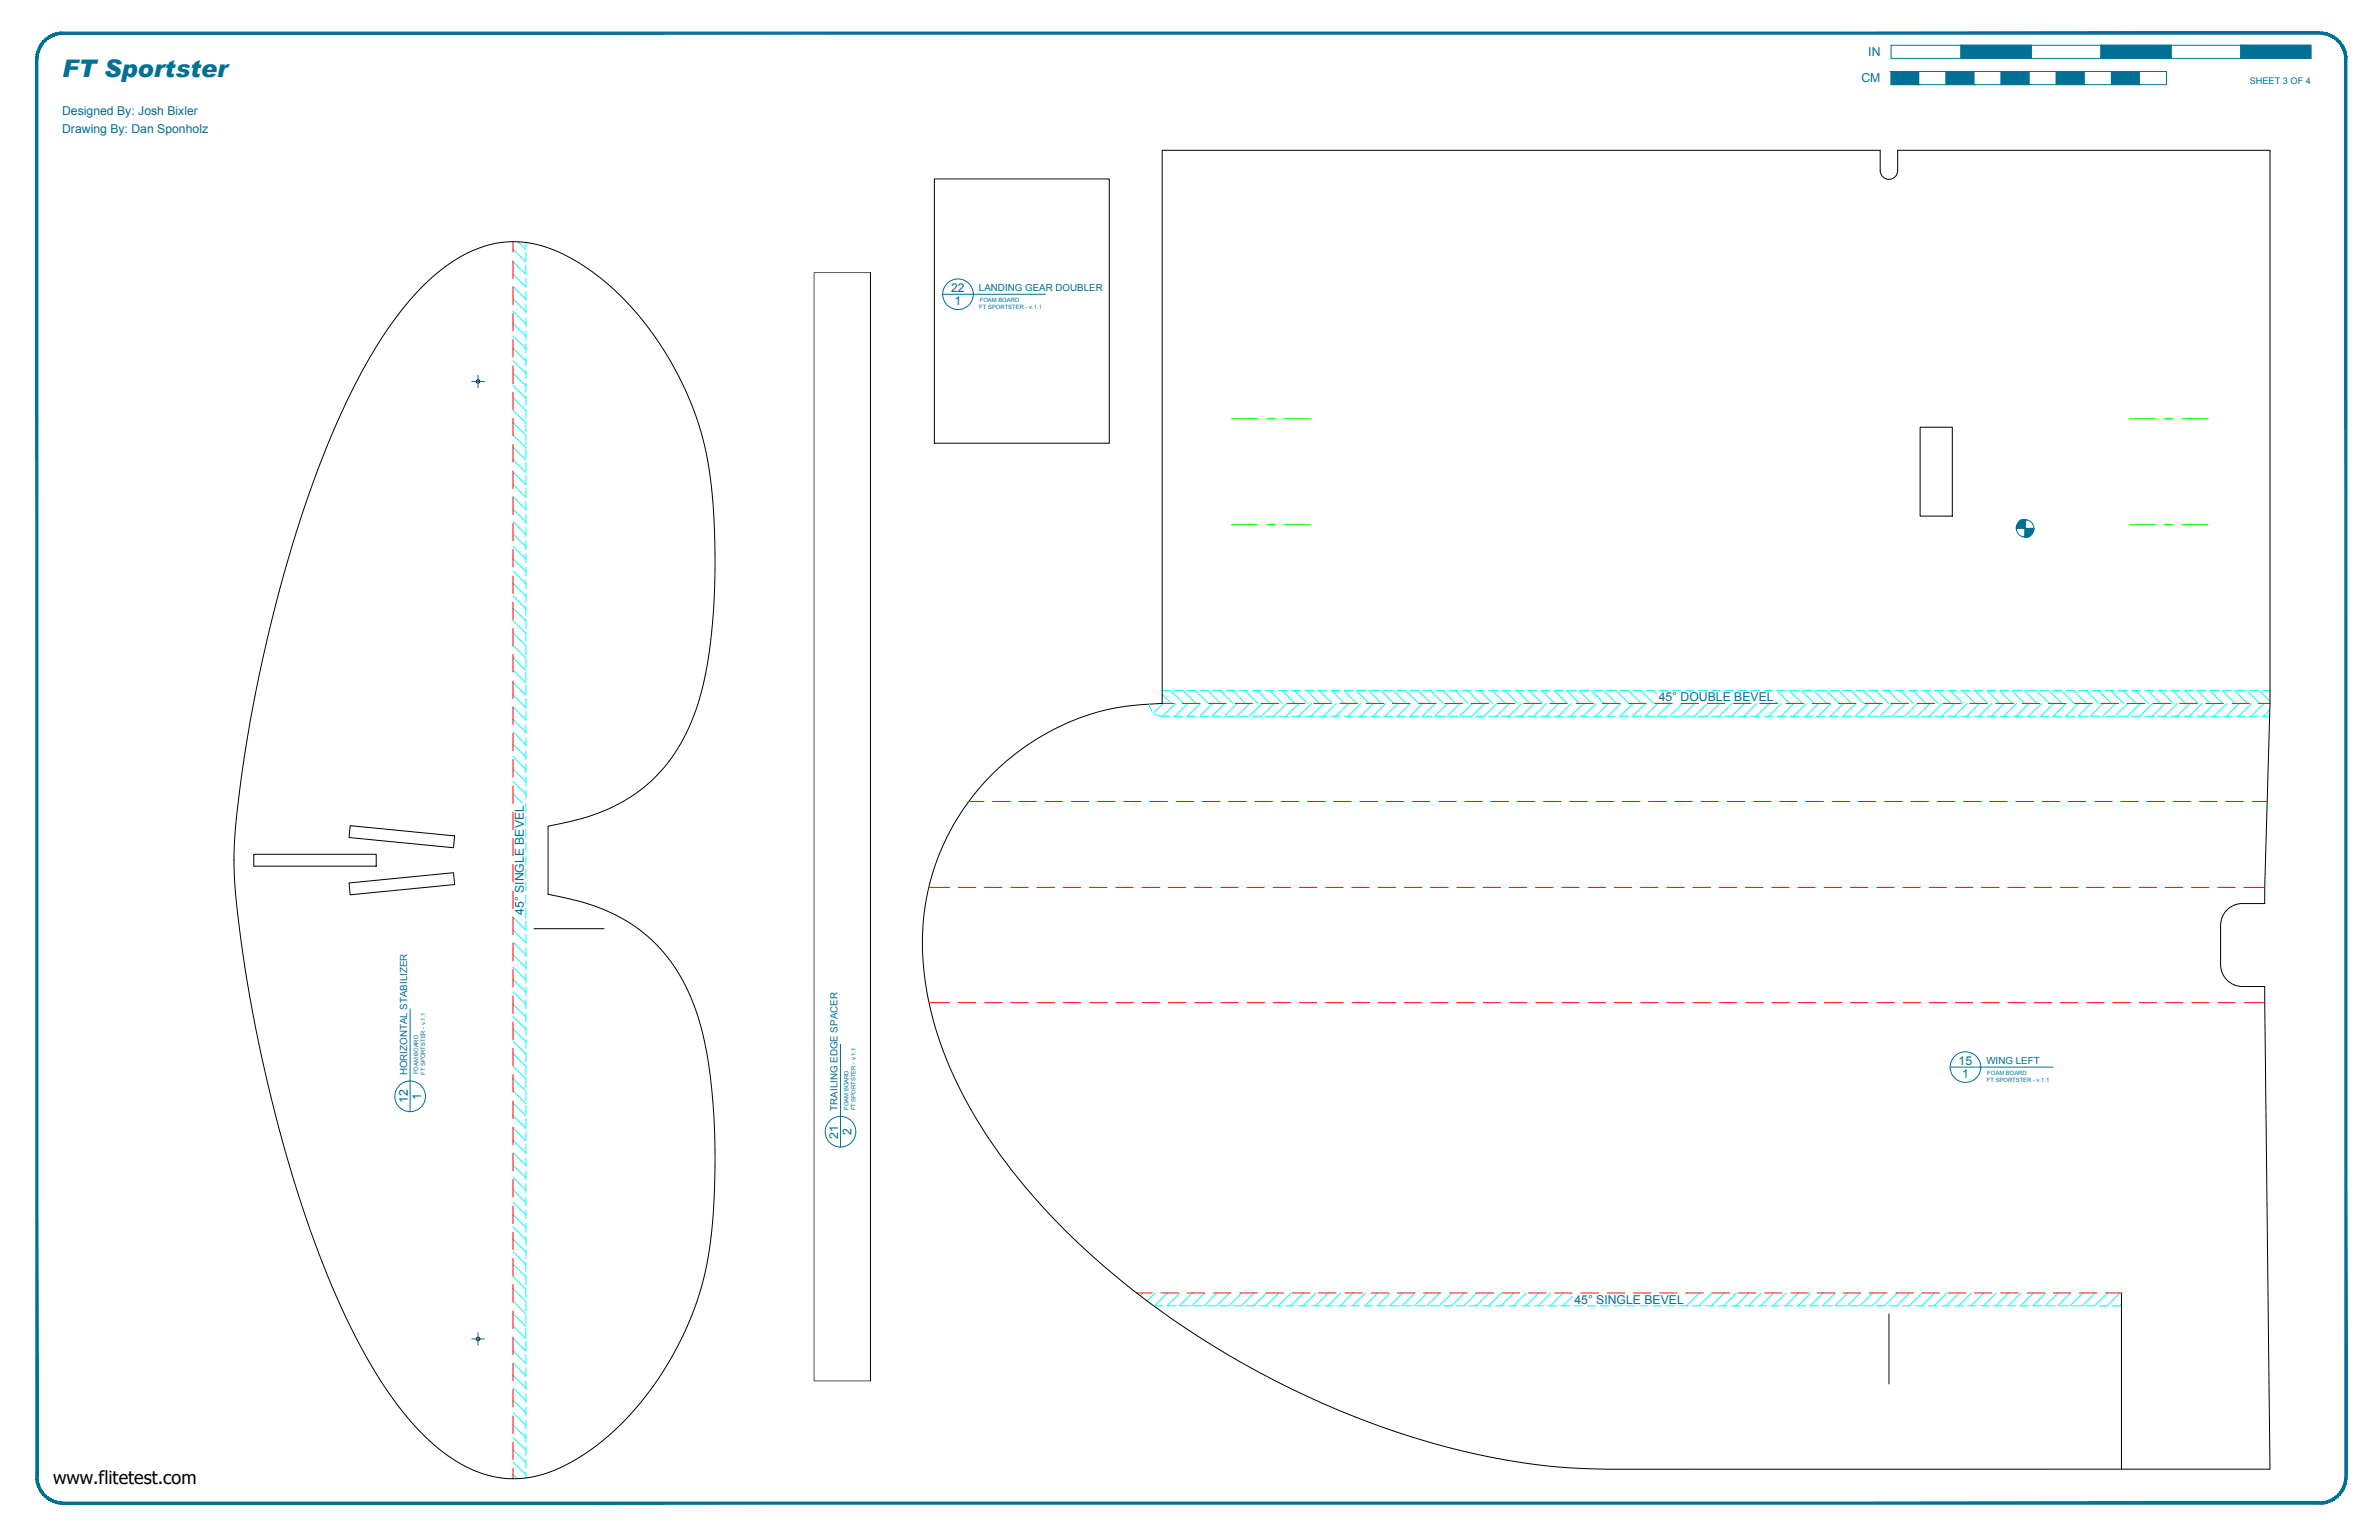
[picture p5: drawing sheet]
<svg xmlns="http://www.w3.org/2000/svg" width="864mm" height="559mm" viewBox="0 0 864 559" stroke-linecap="round" stroke-linejoin="round" font-family="sans-serif">
<defs><g id="words">
<text font-size="8.8" fill="#007095" x="22.6" y="28">FT Sportster</text>
<text font-size="6.6" x="19.2" y="538.4">www.flitetest.com</text>
<g font-size="4.4" fill="#007095">
<text x="678.2" y="20.4">IN</text>
<text x="675.7" y="29.9">CM</text>
<text x="22.6" y="41.8">Designed By: Josh Bixler</text>
<text x="22.6" y="48.2">Drawing By: Dan Sponholz</text>
<text x="345.3" y="106">22</text>
<text x="346.5" y="110.8">1</text>
<text x="602.1" y="254.5">45° DOUBLE BEVEL</text>
<text x="190.2" y="332" transform="rotate(-90 190.2 332)">45° SINGLE BEVEL</text>
<text x="711" y="386.4">15</text>
<text x="712.2" y="391.2">1</text>
<text x="148.1" y="400.3" transform="rotate(-90 148.1 400.3)">12</text>
<text x="152.9" y="399" transform="rotate(-90 152.9 399)">1</text>
<text x="304.3" y="413.1" transform="rotate(-90 304.3 413.1)">21</text>
<text x="309.1" y="411.9" transform="rotate(-90 309.1 411.9)">2</text>
<text x="571.5" y="473">45° SINGLE BEVEL</text>
</g>
<g font-size="3.5" fill="#007095">
<text x="355.4" y="105.7">LANDING GEAR DOUBLER</text>
<text x="721.1" y="386.1">WING LEFT</text>
<text x="147.8" y="390.2" transform="rotate(-90 147.8 390.2)">HORIZONTAL STABILIZER</text>
<text x="304" y="403" transform="rotate(-90 304 403)">TRAILING EDGE SPACER</text>
</g>
<text font-size="3.3" fill="#007095" x="816.7" y="30.4">SHEET 3 OF 4</text>
<g font-size="2.1" fill="#007095">
<text x="355.5" y="112.3">FT SPORTSTER - v.1.1</text>
<text x="355.7" y="109.7">FOAM BOARD</text>
<text x="151.8" y="389.9" transform="rotate(-90 151.8 389.9)">FOAM BOARD</text>
<text x="154.4" y="390.1" transform="rotate(-90 154.4 390.1)">FT SPORTSTER - v.1.1</text>
<text x="721.2" y="392.7">FT SPORTSTER - v.1.1</text>
<text x="721.4" y="390.2">FOAM BOARD</text>
<text x="308" y="402.7" transform="rotate(-90 308 402.7)">FOAM BOARD</text>
<text x="310.6" y="402.9" transform="rotate(-90 310.6 402.9)">FT SPORTSTER - v.1.1</text>
</g>
</g></defs>
<!-- layer: 01 CUT -->
<g fill="none" stroke="#000" stroke-width=".36">
<path d="M421.9 54.5h260.6v7.4a3.2 3.2 0 0 0 3.2 3.2 3.2 3.2 0 0 0 3.2-3.2v-7.4h135.1v200.7l-1.9 72.7h-8.1a7.9 7.9 0 0 0-7.9 7.9v14.2a7.9 7.9 0 0 0 7.9 8h8.1l1.9 175.1h-240.7a252.6 252.6 0 0 1-87-17.3 316.1 316.1 0 0 1-111.8-71.5 187.1 187.1 0 0 1-40-57.7 108.5 108.5 0 0 1-8.6-58.1 87.1 87.1 0 0 1 76.7-72.6l9.3-.7zM339.2 64.9h63.5v95.9h-63.5zM316 98.9v402.2M697 155h11.7v32.3h-11.7zM127.1 299.6l37.9 3.7-.4 4.3-37.9-3.7zM199 299.8a78.3 78.3 0 0 0 29.5-10.4 61.3 61.3 0 0 0 25.7-37 180.8 180.8 0 0 0 5.4-47.8 193.7 193.7 0 0 0-3.6-41.7 114.3 114.3 0 0 0-39.2-63 54 54 0 0 0-25.5-11.9 38.9 38.9 0 0 0-28.7 8.1 101 101 0 0 0-26.1 29.8 303.1 303.1 0 0 0-28.9 67.2 532 532 0 0 0-22.5 112.8 158.9 158.9 0 0 0 1.9 31.3 535.1 535.1 0 0 0 31.9 125.6 204.2 204.2 0 0 0 25.9 47.7 71.5 71.5 0 0 0 26 22.5 37.1 37.1 0 0 0 33.4-.8 94.9 94.9 0 0 0 37.4-36 113.8 113.8 0 0 0 17.3-55.5 231.5 231.5 0 0 0-3.6-64.8 66.9 66.9 0 0 0-20.1-36.1 66.8 66.8 0 0 0-32.1-14.5l-4.1-.8v-24.7M92.1 310h44.5v4.3h-44.5zM126.7 320.4l37.9-3.7 .4 4.3-37.9 3.7zM193.9 337h25.4M685.7 476.8v25.4M770.1 469.2v63.9"/>
<circle cx="173.5" cy="138.4" r=".65"/>
<circle cx="173.5" cy="485.8" r=".65"/>
</g>
<!-- layer: 04 BEVEL -->
<g fill="none" stroke="#0ff" stroke-width=".36">
<path d="M186.2 99.4l4.7 4.7M186.2 94.9l4.7 4.7M186.2 90.4l4.7 4.7M188 87.7l2.9 2.9M190.9 88v1.9M190.9 91.5v3.2M190.9 96.2v3.2M186.2 117.4l4.7 4.6M186.2 112.9l4.7 4.7M186.2 108.4l4.7 4.7M186.2 103.9l4.7 4.7M190.9 101v3.2"/>
<path d="M190.9 105.8v3.1M190.9 110.5v3.2M190.9 115.3v3.2M186.2 139.8l4.7 4.7M186.2 135.4l4.7 4.6M186.2 130.9l4.7 4.6M186.2 126.4l4.7 4.6M186.2 121.9l4.7 4.6M190.9 120.1v3.1M190.9 124.8v3.2M190.9 129.6v3.2M190.9 134.3v3.2"/>
<path d="M190.9 139.1v3.2M186.2 157.8l4.7 4.7M186.2 153.3l4.7 4.7M186.2 148.8l4.7 4.7M186.2 144.3l4.7 4.7M190.9 143.9v3.1M190.9 148.6v3.2M190.9 153.4v3.2M190.9 158.2v3.1M186.2 175.8l4.7 4.6v-3.2M186.2 171.3l4.7 4.6M186.2 166.8l4.7 4.6"/>
<path d="M186.2 162.3l4.7 4.7M190.9 162.9v3.2M190.9 167.7v3.2M190.9 172.4v3.2M186.2 198.2l4.7 4.7M186.2 193.7l4.7 4.7M186.2 189.2l4.7 4.7M186.2 184.7l4.7 4.7M186.2 180.2l4.7 4.7M190.9 182v3.1M190.9 186.7v3.2M190.9 191.5v3.2"/>
<path d="M190.9 196.3v3.1M186.2 216.2l4.7 4.6M186.2 211.7l4.7 4.6M186.2 207.2l4.7 4.7M186.2 202.7l4.7 4.7M190.9 201v3.2M190.9 205.8v3.2M190.9 210.5v3.2M190.9 215.3v3.2M186.2 238.6l4.7 4.7M186.2 234.1l4.7 4.7M186.2 229.7l4.7 4.6v3.2"/>
<path d="M186.2 225.2l4.7 4.6M186.2 220.7l4.7 4.6M190.9 220.1v3.1M190.9 224.8v3.2M190.9 229.6v3.2M190.9 239.1v3.2M186.2 256.6l4.7 4.7M186.2 252.1l4.7 4.7M186.2 247.6l4.7 4.7M186.2 243.1l4.7 4.7M190.9 243.9v3.2M190.9 248.6v3.2"/>
<path d="M190.9 253.4v3.2M190.9 258.2v3.1M417.2 255.5l.3 1.3 .7 1.2M417.5 255.5l-.3 .2M419.3 259.1l1.7 .7 3.5 .1M421.9 251.9l3.3 3.3M421.9 250.6h2.6M422.2 255.2l-3.5 3.5M425 250.6l4.7 4.6M426.1 259.9h3.2M426.1 250.6h3.2M426.7 255.2l-4.7 4.7"/>
<path d="M429.5 250.6l4.7 4.6M430.9 259.9h3.1M430.9 250.6h3.1M431.2 255.2l-4.7 4.7M434 250.6l4.6 4.6M435.6 259.9h3.2M435.6 250.6h3.2M435.7 255.2l-4.7 4.7M438.5 250.6l4.6 4.6M440.2 255.2l-4.7 4.7M440.4 259.9h3.2M440.4 250.6h3.2"/>
<path d="M443 250.6l4.6 4.6M444.7 255.2l-4.7 4.7M445.1 259.9h3.2M445.1 250.6h3.2M447.4 250.6l4.7 4.6M449.1 255.2l-4.6 4.7M449.9 259.9h3.2M449.9 250.6h3.2M452 250.6l4.6 4.6M453.7 255.2l-4.7 4.7M454.7 259.9h3.1M454.7 250.6h3.1"/>
<path d="M456.4 250.6l4.7 4.6M458.1 255.2l-4.6 4.7M459.4 259.9h3.2M459.4 250.6h3.2M460.9 250.6l4.7 4.6M462.6 255.2l-4.6 4.7M464.2 259.9h3.2M464.2 250.6h3.2M465.4 250.6l4.7 4.6M467.1 255.2l-4.6 4.7M469 259.9h3.1M469 250.6h3.1"/>
<path d="M469.9 250.6l4.7 4.6M471.6 255.2l-4.7 4.7M473.7 259.9h3.2M473.7 250.6h3.2M474.4 250.6l4.7 4.6M476.1 255.2l-4.7 4.7M478.5 259.9h3.2M478.5 250.6h3.2M478.9 250.6l4.7 4.6M480.6 255.2l-4.7 4.7M483.2 259.9h3.2M483.2 250.6h3.2"/>
<path d="M483.4 250.6l4.6 4.6M485.1 255.2l-4.7 4.7M487.9 250.6l4.6 4.6M488 259.9h3.2M488 250.6h3.2M489.6 255.2l-4.7 4.7M492.4 250.6l4.6 4.6M492.8 259.9h3.1M492.8 250.6h3.1M494.1 255.2l-4.7 4.7M496.9 250.6l4.6 4.6M497.5 259.9h3.2"/>
<path d="M497.5 250.6h3.2M498.5 255.2l-4.6 4.7M501.3 250.6l4.7 4.6M502.3 259.9h3.2M502.3 250.6h3.2M503 255.2l-4.6 4.7M505.8 250.6l4.7 4.6M507.1 259.9h3.1M507.1 250.6h3.1M507.5 255.2l-4.6 4.7M510.3 250.6l4.7 4.6M511.8 250.6h3.2"/>
<path d="M512 255.2l-4.6 4.7M514.8 250.6l4.7 4.6M516.5 255.2l-4.7 4.7h3.2M516.6 259.9h3.2M516.6 250.6h3.2M519.3 250.6l4.7 4.6M521 255.2l-4.7 4.7M521.3 259.9h3.2M521.3 250.6h3.2M523.8 250.6l4.7 4.6M525.5 255.2l-4.7 4.7M526.1 259.9h3.2"/>
<path d="M526.1 250.6h3.2M528.3 250.6l4.6 4.6M530 255.2l-4.7 4.7M530.9 259.9h3.1M530.9 250.6h3.1M532.8 250.6l4.6 4.6M534.5 255.2l-4.7 4.7M535.6 250.6h3.2M537.3 250.6l4.6 4.6M539 255.2l-4.7 4.7M540.4 259.9h3.2M540.4 250.6h3.2"/>
<path d="M541.7 250.6l4.7 4.6M543.4 255.2l-4.6 4.7h-3.2M545.2 259.9h3.1M545.2 250.6h3.1M546.2 250.6l4.7 4.6M547.9 255.2l-4.6 4.7M549.9 259.9h3.2M549.9 250.6h3.2M550.7 250.6l4.7 4.6M552.4 255.2l-4.6 4.7M554.7 259.9h3.2M554.7 250.6h3.2"/>
<path d="M555.2 250.6l4.7 4.6M556.9 255.2l-4.6 4.7M559.4 259.9h3.2M559.4 250.6h3.2M559.7 250.6l4.7 4.6M561.4 255.2l-4.6 4.7M564.2 259.9h3.2M565.9 255.2l-4.7 4.7M567.4 250.6h-3.2l4.7 4.6M568.7 250.6l4.6 4.6M569 259.9h3.1M569 250.6h3.1"/>
<path d="M570.4 255.2l-4.7 4.7M573.2 250.6l4.7 4.6M573.7 259.9h3.2M573.7 250.6h3.2M574.9 255.2l-4.7 4.7M577.7 250.6l4.6 4.6M578.5 259.9h3.2M578.5 250.6h3.2M579.4 255.2l-4.7 4.7M582.2 250.6l4.6 4.6M583.3 259.9h3.1M583.3 250.6h3.1"/>
<path d="M583.9 255.2l-4.7 4.7M586.7 250.6l4.6 4.6M588 250.6h3.1l4.7 4.6M588 259.9h3.2M588.4 255.2l-4.7 4.7M592.8 259.9h3.2M592.8 250.6h3.2M592.8 255.2l-4.6 4.7M595.6 250.6l4.7 4.6M597.3 255.2l-4.6 4.7M597.5 259.9h3.2M597.5 250.6h3.2"/>
<path d="M600.1 250.6l1.3 1.2M601.8 255.2l-4.6 4.7M602.3 259.9h3.2M602.3 250.6h3.2M606.3 255.2l-4.7 4.7M607.1 259.9h3.1M607.1 250.6h3.1M610.8 255.2l-4.7 4.7M611.8 259.9h3.2M611.8 250.6h3.2M615.3 255.2l-4.7 4.7M616.6 259.9h3.2"/>
<path d="M616.6 250.6h3.2M619.8 255.2l-4.7 4.7M621.4 259.9h3.1M621.4 250.6h3.1M624.3 255.2l-4.7 4.7M626.1 259.9h3.2M626.1 250.6h3.2M628.8 255.2l-4.7 4.7M630.9 259.9h3.2M630.9 250.6h3.2M633.3 255.2l-4.7 4.7M635.6 259.9h3.2"/>
<path d="M635.6 250.6h3.2M637.7 255.2l-4.6 4.7M640.4 259.9h3.2M640.4 250.6h3.2M642.2 255.2l-4.6 4.7M644.7 254.7l.5 .5M645 250.6l4.7 4.6M645.2 259.9h3.1M645.2 250.6h3.1M646.7 255.2l-4.6 4.7M649.5 250.6l4.7 4.6M649.9 259.9h3.2"/>
<path d="M649.9 250.6h3.2M651.2 255.2l-4.7 4.7M654 250.6l4.7 4.6M654.7 259.9h3.2M654.7 250.6h3.2M655.7 255.2l-4.6 4.7M658.5 250.6l4.7 4.6M659.5 259.9h3.1M659.5 250.6h3.1M660.2 255.2l-4.7 4.7M663 250.6l4.6 4.6M664.2 259.9h3.2"/>
<path d="M664.2 250.6h3.2M664.7 255.2l-4.7 4.7M667.5 250.6l4.6 4.6M669 259.9h3.2M669 250.6h3.2M669.2 255.2l-4.7 4.7M672 250.6l4.6 4.6M673.7 255.2l-4.7 4.7M673.7 259.9h3.2M673.7 250.6h3.2M676.5 250.6l4.6 4.6M678.1 255.2l-4.6 4.7"/>
<path d="M678.5 259.9h3.2M678.5 250.6h3.2M681 250.6l4.6 4.6M682.7 255.2l-4.7 4.7M683.3 259.9h3.1M683.3 250.6h3.1M685.4 250.6l4.7 4.6M687.1 255.2l-4.6 4.7M688 259.9h3.2M688 250.6h3.2M689.9 250.6l4.7 4.6M691.6 255.2l-4.6 4.7"/>
<path d="M692.8 250.6h3.2M694.4 250.6l4.7 4.6M696.1 255.2l-4.6 4.7M697.6 259.9h3.1M697.6 250.6h3.1M698.9 250.6l4.7 4.6M700.6 255.2l-4.7 4.7h-3.1M702.3 259.9h3.2M702.3 250.6h3.2M703.4 250.6l4.7 4.6M705.1 255.2l-4.7 4.7M707.1 259.9h3.2"/>
<path d="M707.1 250.6h3.2M707.9 250.6l4.7 4.6M709.6 255.2l-4.7 4.7M711.8 259.9h3.2M711.8 250.6h3.2M712.4 250.6l4.6 4.6M714.1 255.2l-4.7 4.7M716.6 259.9h3.2M716.6 250.6h3.2M716.9 250.6l4.6 4.6M718.6 255.2l-4.7 4.7M721.4 259.9h3.1"/>
<path d="M723.1 255.2l-4.7 4.7M724.5 250.6h-3.1l4.6 4.6M725.9 250.6l4.6 4.6M726.1 259.9h3.2M726.1 250.6h3.2M727.5 255.2l-4.6 4.7M730.3 250.6l4.7 4.6M730.9 259.9h3.2M730.9 250.6h3.2M732 255.2l-4.6 4.7M734.8 250.6l4.7 4.6M735.7 259.9h3.2"/>
<path d="M735.7 250.6h3.2M736.5 255.2l-4.6 4.7M739.3 250.6l4.7 4.6M740.4 259.9h3.2M740.4 250.6h3.2M741 255.2l-4.6 4.7M743.8 250.6l4.7 4.6M745.2 250.6h3.1l4.7 4.6M745.2 259.9h3.2M745.5 255.2l-4.7 4.7M750 259.9h3.1M750 250.6h3.1"/>
<path d="M750 255.2l-4.7 4.7M752.8 250.6l4.7 4.6M754.5 255.2l-4.7 4.7M754.7 259.9h3.2M754.7 250.6h3.2M757.3 250.6l4.6 4.6M759 255.2l-4.7 4.7M759.5 259.9h3.2M759.5 250.6h3.2M761.8 250.6l4.6 4.6M763.5 255.2l-4.7 4.7M764.3 259.9h3.1"/>
<path d="M764.3 250.6h3.1M766.3 250.6l4.6 4.6M768 255.2l-4.7 4.7M769 259.9h3.2M769 250.6h3.2M770.7 250.6l4.7 4.6M772.4 255.2l-4.6 4.7M773.8 259.9h3.2M773.8 250.6h3.2M775.3 250.6l4.6 4.6M776.9 255.2l-4.6 4.7M778.5 259.9h3.2"/>
<path d="M778.5 250.6h3.2M779.7 250.6l4.7 4.6M781.4 255.2l-4.6 4.7M783.3 259.9h3.2M783.3 250.6h3.2M784.2 250.6l4.7 4.6M785.9 255.2l-4.6 4.7M788.1 259.9h3.1M788.1 250.6h3.1M788.7 250.6l4.7 4.6M790.4 255.2l-4.6 4.7M792.8 259.9h3.2"/>
<path d="M792.8 250.6h3.2M793.2 250.6l4.7 4.6M794.9 255.2l-4.7 4.7M797.6 259.9h3.2M797.6 250.6h3.2M797.7 250.6l4.7 4.6M799.4 255.2l-4.7 4.7M802.2 250.6l4.7 4.6M802.4 259.9h3.1M802.4 250.6h3.1M803.9 255.2l-4.7 4.7M806.7 250.6l4.6 4.6"/>
<path d="M807.1 259.9h3.2M807.1 250.6h3.2M808.4 255.2l-4.7 4.7M811.2 250.6l4.6 4.6M811.9 259.9h3.2M811.9 250.6h3.2M812.9 255.2l-4.7 4.7M815.7 250.6l4.6 4.6M816.6 259.9h3.2M816.6 250.6h3.2M817.4 255.2l-4.7 4.7M820.2 250.6l3.8 3.9"/>
<path d="M821.4 259.9h2.6M821.4 250.6h2.6M821.8 255.2l-4.6 4.7M824 257.6l-2.3 2.3M186.2 279l4.7 4.7M186.2 274.5l4.7 4.7M186.2 270.1l4.7 4.6M186.2 265.6l4.7 4.6M186.2 261.1l4.7 4.6M190.9 262.9v3.2M190.9 267.7v3.2M190.9 272.5v3.1"/>
<path d="M190.9 277.2v3.2M186.2 288l3.4 3.4M186.2 283.5l4.7 4.7M190.9 282v3.2M190.9 286.7v3.2M190.9 291.5v3.2M190.9 296.3v3.1M190.9 301v3.2M190.9 305.8v3.2M190.9 310.6v3.1M190.9 315.3v3.2M186.2 337.4l4.7 4.7"/>
<path d="M186.2 332.9l4.7 4.7M190.6 332.8l.3 .3M190.9 320.1v3.2M190.9 324.8v3.2M190.9 329.6v3.2M190.9 334.4v3.1M190.9 339.1v3.2M186.2 359.9l4.7 4.6M186.2 355.4l4.7 4.6M186.2 350.9l4.7 4.7M186.2 346.4l4.7 4.7M186.2 341.9l4.7 4.7"/>
<path d="M190.9 343.9v3.2M190.9 348.7v3.1M190.9 353.4v3.2M190.9 358.2v3.2M186.2 377.8l4.7 4.7M186.2 373.3l4.7 4.7M186.2 368.8l4.7 4.7M186.2 364.4l4.7 4.6M190.9 362.9v3.2M190.9 367.7v3.2M190.9 372.5v3.1M190.9 377.2v3.2"/>
<path d="M186.2 395.8l4.7 4.6M186.2 391.3l4.7 4.7M186.2 386.8l4.7 4.7v3.2M186.2 382.3l4.7 4.7M190.9 382v3.2M190.9 386.8v3.1M190.9 396.3v3.2M186.2 418.2l4.7 4.7M186.2 413.8l4.7 4.6v-3.1M186.2 409.3l4.7 4.6M186.2 404.8l4.7 4.6M186.2 400.3l4.7 4.6"/>
<path d="M190.9 401v3.2M190.9 405.8v3.2M190.9 410.6v3.1M186.2 436.2l4.7 4.7M186.2 431.7l4.7 4.7M186.2 427.2l4.7 4.7M186.2 422.7l4.7 4.7M190.9 420.1v3.2M190.9 424.9v3.1M190.9 429.6v3.2M190.9 434.4v3.2M190.9 439.2v3.1"/>
<path d="M186.2 458.7l4.7 4.6M186.2 454.2l4.7 4.6M186.2 449.7l4.7 4.6M186.2 445.2l4.7 4.6M186.2 440.7l4.7 4.7M190.9 443.9v3.2M190.9 448.7v3.2M190.9 453.4v3.2M190.9 458.2v3.2M186.2 476.6l4.7 4.7M186.2 472.1l4.7 4.7M186.2 467.6l4.7 4.7"/>
<path d="M186.2 463.1l4.7 4.7M190.9 463v3.1M190.9 467.7v3.2M190.9 472.5v3.2M190.9 477.3v3.1M414.9 469.2l-1 .9M418.8 473.8h3.4M419.3 469.2l-2.9 2.9M423.8 473.8h3.2M423.8 469.2l-4.6 4.6M428.3 469.2l-4.6 4.6M428.5 473.8h3.2"/>
<path d="M432.8 469.2l-4.7 4.6M433.3 473.8h3.2M437.3 469.2l-4.7 4.6M438.1 473.8h3.1M441.8 469.2l-4.7 4.6M442.8 473.8h3.2M446.3 469.2l-4.7 4.6M447.6 473.8h3.2M450.8 469.2l-4.7 4.6M452.4 473.8h3.1M455.3 469.2l-4.7 4.6M457.1 473.8h3.2"/>
<path d="M459.7 469.2l-4.6 4.6M461.9 473.8h3.2M464.2 469.2l-4.6 4.6M466.6 473.8h3.2M468.7 469.2l-4.6 4.6M471.4 473.8h3.2M473.2 469.2l-4.6 4.6M476.2 473.8h3.1M477.7 469.2l-4.7 4.6M480.9 473.8h3.2M482.2 469.2l-4.7 4.6M485.7 473.8h3.2"/>
<path d="M486.7 469.2l-4.7 4.6M490.5 473.8h3.1M491.2 469.2l-4.7 4.6M495.2 473.8h3.2M495.7 469.2l-4.7 4.6M500.2 469.2l-4.7 4.6M504.6 469.2l-4.6 4.6h3.2M504.7 473.8h3.2M509.1 469.2l-4.6 4.6M509.5 473.8h3.2M513.6 469.2l-4.6 4.6M514.3 473.8h3.1"/>
<path d="M518.1 469.2l-4.6 4.6M519 473.8h3.2M522.6 469.2l-4.6 4.6M523.8 473.8h3.2M527.1 469.2l-4.7 4.6M528.6 473.8h3.1M531.6 469.2l-4.7 4.6M533.3 473.8h3.2M536.1 469.2l-4.7 4.6M538.1 473.8h3.2M540.6 469.2l-4.7 4.6M542.8 473.8h3.2"/>
<path d="M545.1 469.2l-4.7 4.6M547.6 473.8h3.2M549.6 469.2l-4.7 4.6M552.4 473.8h3.1M554 469.2l-4.6 4.6M557.1 473.8h3.2M558.5 469.2l-4.6 4.6M561.9 473.8h3.2M563 469.2l-4.6 4.6M566.7 473.8h3.1M567.5 469.2l-4.7 4.6M570.7 470.4l-3.4 3.4"/>
<path d="M571.4 473.8h3.2M576.2 473.8h3.2M580.9 473.8h3.2M585.7 473.8h3.2M590.5 473.8h3.1M595.2 473.8h3.2M600 473.8h3.2M604.8 473.8h3.1M609.5 473.8h3.2M612.4 469.2l-.3 .3M614.3 473.8h3.2M616.9 469.2l-4.6 4.6"/>
<path d="M619 473.8h3.2M621.4 469.2l-4.7 4.6M623.8 473.8h3.2M625.9 469.2l-4.7 4.6M628.6 473.8h3.1M630.4 469.2l-4.7 4.6M633.3 473.8h3.2M634.9 469.2l-4.7 4.6M638.1 473.8h3.2M639.3 469.2l-4.6 4.6M642.9 473.8h3.1M643.9 469.2l-4.7 4.6"/>
<path d="M647.6 473.8h3.2M648.3 469.2l-4.6 4.6M652.4 473.8h3.2M652.8 469.2l-4.6 4.6M657.3 469.2l-4.6 4.6M661.8 469.2l-4.7 4.6h3.2M661.9 473.8h3.2M666.3 469.2l-4.7 4.6M666.7 473.8h3.1M670.8 469.2l-4.7 4.6M671.4 473.8h3.2M675.3 469.2l-4.7 4.6"/>
<path d="M676.2 473.8h3.2M679.8 469.2l-4.7 4.6M684.3 469.2l-4.7 4.6M685.7 473.8h3.2M688.7 469.2l-4.6 4.6h-3.1M690.5 473.8h3.2M693.2 469.2l-4.6 4.6M695.2 473.8h3.2M697.7 469.2l-4.6 4.6M700 473.8h3.2M702.2 469.2l-4.6 4.6M704.8 473.8h3.1"/>
<path d="M706.7 469.2l-4.7 4.6M709.5 473.8h3.2M711.2 469.2l-4.7 4.6M714.3 473.8h3.2M715.7 469.2l-4.7 4.6M719.1 473.8h3.1M720.2 469.2l-4.7 4.6M723.8 473.8h3.2M724.7 469.2l-4.7 4.6M728.6 473.8h3.2M729.2 469.2l-4.7 4.6M733.3 473.8h3.2"/>
<path d="M733.6 469.2l-4.6 4.6M738.1 473.8h3.2M738.2 469.2l-4.7 4.6M742.6 469.2l-4.6 4.6M742.9 473.8h3.1M747.1 469.2l-4.6 4.6M747.6 473.8h3.2M751.6 469.2l-4.6 4.6M752.4 473.8h3.2M756.1 469.2l-4.7 4.6M757.2 473.8h3.1M760.6 469.2l-4.7 4.6"/>
<path d="M761.9 473.8h3.2M765.1 469.2l-4.7 4.6M766.7 473.8h3.4M769.6 469.2l-4.7 4.6M770.1 473.1l-.7 .7M186.2 499.1l4.7 4.6M186.2 494.6l4.7 4.6M186.2 490.1l4.7 4.6M186.2 485.6l4.7 4.7M186.2 481.1l4.7 4.7M190.9 482v3.2M190.9 486.8v3.2"/>
<path d="M190.9 491.5v3.2M190.9 496.3v3.2M186.2 517l4.7 4.7M186.2 512.5l4.7 4.7M186.2 508.1l4.7 4.6M186.2 503.5l4.7 4.7M190.9 501.1v3.1M190.9 505.8v3.2M190.9 510.6v3.2M190.9 515.4v3.1M186.2 535l1.6 1.5M186.2 530.5l4.7 4.6"/>
<path d="M186.2 526l4.7 4.7M186.2 521.5l4.7 4.7M190.9 520.1v3.2M190.9 524.9v3.2M190.9 529.6v3.2M190.9 534.4v1.9"/>
</g>
<!-- layer: 02 SCORE -->
<g fill="none" stroke="#f00" stroke-width=".36">
<path d="M186.2 87.7v3.8M186.2 94.7v6.3M186.2 104.2v6.3M186.2 113.7v6.4M186.2 123.2v6.4M186.2 132.8v6.3M186.2 142.3v6.3M186.2 151.8v6.4M186.2 161.3v6.4M186.2 170.9v6.3M186.2 180.4v6.3M186.2 189.9v6.4"/>
<path d="M186.2 199.4v6.4M186.2 209v6.3M186.2 218.5v6.3M186.2 228v6.4M186.2 237.5v6.4M186.2 247.1v6.3M186.2 256.6v6.3M421.9 255.2h4.2M429.3 255.2h6.3M438.8 255.2h6.3M448.3 255.2h6.4M457.8 255.2h6.4"/>
<path d="M467.4 255.2h6.3M476.9 255.2h6.3M486.4 255.2h6.4M495.9 255.2h6.4M505.5 255.2h6.3M515 255.2h6.3M524.5 255.2h6.4M534 255.2h6.4M543.6 255.2h6.3M553.1 255.2h6.3M562.6 255.2h6.4M572.1 255.2h6.4"/>
<path d="M581.7 255.2h6.3M591.2 255.2h6.3M600.7 255.2h6.4M610.2 255.2h6.4M619.8 255.2h6.3M629.3 255.2h6.3M638.8 255.2h6.4M648.3 255.2h6.4M657.9 255.2h6.3M667.4 255.2h6.3M676.9 255.2h6.4M686.4 255.2h6.4"/>
<path d="M696 255.2h6.3M705.5 255.2h6.3M715 255.2h6.4M724.5 255.2h6.4M734.1 255.2h6.3M743.6 255.2h6.4M753.1 255.2h6.4M762.7 255.2h6.3M772.2 255.2h6.3M781.7 255.2h6.4M791.2 255.2h6.4M800.8 255.2h6.3"/>
<path d="M810.3 255.2h6.3M819.8 255.2h4.2M186.2 266.1v6.4M186.2 275.6v6.4M186.2 285.2v6.3M186.2 294.7v6.3M351.7 290.8h5.5M360.3 290.8h6.4M369.9 290.8h6.3M379.4 290.8h6.3M388.9 290.8h6.4M398.4 290.8h6.4"/>
<path d="M408 290.8h6.3M417.5 290.8h6.3M427 290.8h6.4M436.5 290.8h6.4M446.1 290.8h6.3M455.6 290.8h6.3M465.1 290.8h6.4M474.6 290.8h6.4M484.2 290.8h6.3M493.7 290.8h6.3M503.2 290.8h6.4M512.7 290.8h6.4"/>
<path d="M522.3 290.8h6.3M531.8 290.8h6.3M541.3 290.8h6.4M550.8 290.8h6.4M560.4 290.8h6.3M569.9 290.8h6.3M579.4 290.8h6.4M588.9 290.8h6.4M598.5 290.8h6.3M608 290.8h6.3M617.5 290.8h6.4M627 290.8h6.4"/>
<path d="M636.6 290.8h6.3M646.1 290.8h6.3M655.6 290.8h6.4M665.1 290.8h6.4M674.7 290.8h6.3M684.2 290.8h6.3M693.7 290.8h6.4M703.2 290.8h6.4M712.8 290.8h6.3M722.3 290.8h6.3M731.8 290.8h6.4M741.3 290.8h6.4"/>
<path d="M750.9 290.8h6.3M760.4 290.8h6.3M769.9 290.8h6.4M779.4 290.8h6.4M789 290.8h6.3M798.5 290.8h6.3M808 290.8h6.4M817.5 290.8h5.5M186.2 304.2v6.4M186.2 313.7v6.4M186.2 323.3v6.3M186.2 332.8v6.3"/>
<path d="M337.1 322h7.6M347.9 322h6.3M357.4 322h6.3M366.9 322h6.4M376.4 322h6.4M386 322h6.3M395.5 322h6.3M405 322h6.4M414.5 322h6.4M424.1 322h6.3M433.6 322h6.3M443.1 322h6.4"/>
<path d="M452.6 322h6.4M462.2 322h6.3M471.7 322h6.3M481.2 322h6.4M490.7 322h6.4M500.3 322h6.3M509.8 322h6.3M519.3 322h6.4M528.8 322h6.4M538.4 322h6.3M547.9 322h6.3M557.4 322h6.4"/>
<path d="M566.9 322h6.4M576.5 322h6.3M586 322h6.3M595.5 322h6.4M605 322h6.4M614.6 322h6.3M624.1 322h6.3M633.6 322h6.4M643.1 322h6.4M652.7 322h6.3M662.2 322h6.3M671.7 322h6.4"/>
<path d="M681.2 322h6.4M690.8 322h6.3M700.3 322h6.3M709.8 322h6.4M719.3 322h6.4M728.9 322h6.3M738.4 322h6.3M747.9 322h6.4M757.4 322h6.4M767 322h6.3M776.5 322h6.3M786 322h6.4"/>
<path d="M795.5 322h6.4M805.1 322h6.3M814.6 322h7.5M186.2 342.3v6.4M186.2 351.8v6.4M186.2 361.4v6.3M186.2 370.9v6.3M337.2 363.8h7.5M347.9 363.8h6.4M357.4 363.8h6.4M367 363.8h6.3M376.5 363.8h6.3"/>
<path d="M386 363.8h6.4M395.5 363.8h6.4M405.1 363.8h6.3M414.6 363.8h6.3M424.1 363.8h6.4M433.6 363.8h6.4M443.2 363.8h6.3M452.7 363.8h6.3M462.2 363.8h6.4M471.7 363.8h6.4M481.3 363.8h6.3M490.8 363.8h6.3"/>
<path d="M500.3 363.8h6.4M509.8 363.8h6.4M519.4 363.8h6.3M528.9 363.8h6.3M538.4 363.8h6.4M547.9 363.8h6.4M557.5 363.8h6.3M567 363.8h6.3M576.5 363.8h6.4M586 363.8h6.4M595.6 363.8h6.3M605.1 363.8h6.3"/>
<path d="M614.6 363.8h6.4M624.1 363.8h6.4M633.7 363.8h6.3M643.2 363.8h6.3M652.7 363.8h6.4M662.2 363.8h6.4M671.8 363.8h6.3M681.3 363.8h6.3M690.8 363.8h6.4M700.3 363.8h6.4M709.9 363.8h6.3M719.4 363.8h6.3"/>
<path d="M728.9 363.8h6.4M738.4 363.8h6.4M748 363.8h6.3M757.5 363.8h6.3M767 363.8h6.4M776.5 363.8h6.4M786.1 363.8h6.3M795.6 363.8h6.3M805.1 363.8h6.4M814.6 363.8h7.5M186.2 380.4v6.4M186.2 389.9v6.4"/>
<path d="M186.2 399.5v6.3M186.2 409v6.3M186.2 418.5v6.4M186.2 428v6.4M186.2 437.6v6.3M186.2 447.1v6.3M186.2 456.6v6.4M186.2 466.1v6.4M186.2 475.7v6.3M412.6 469.2h5.7M421.5 469.2h6.3M431 469.2h6.4"/>
<path d="M440.5 469.2h6.4M450.1 469.2h6.3M459.6 469.2h6.3M469.1 469.2h6.4M478.6 469.2h6.4M488.2 469.2h6.3M497.7 469.2h6.3M507.2 469.2h6.4M516.7 469.2h6.4M526.3 469.2h6.3M535.8 469.2h6.3M545.3 469.2h6.4"/>
<path d="M554.8 469.2h6.4M564.4 469.2h6.3M573.9 469.2h6.3M583.4 469.2h6.4M592.9 469.2h6.4M602.5 469.2h6.3M612 469.2h6.3M621.5 469.2h6.4M631 469.2h6.4M640.6 469.2h6.3M650.1 469.2h6.3M659.6 469.2h6.4"/>
<path d="M669.1 469.2h6.4M678.7 469.2h6.3M688.2 469.2h6.3M697.7 469.2h6.4M707.2 469.2h6.4M716.8 469.2h6.3M726.3 469.2h6.3M735.8 469.2h6.4M745.3 469.2h6.4M754.9 469.2h6.3M764.4 469.2h5.7M186.2 485.2v6.3"/>
<path d="M186.2 494.7v6.4M186.2 504.2v6.4M186.2 513.8v6.3M186.2 523.3v6.3M186.2 532.8v3.8"/>
</g>
<!-- layer: 24 DIMENSIONS -->
<path d="M171.2 138.4h4.6M173.5 136.1v4.6M171.2 485.9h4.6M173.5 483.6v4.5" fill="none" stroke="#007095" stroke-width=".36"/>
<!-- layer: 05 REFERENCE -->
<path d="M447.1 151.9h9.5M459.8 151.9h3.1M466.1 151.9h9.5M773.1 151.9h9.5M785.7 151.9h3.2M792.1 151.9h9.5M447.1 190.4h9.5M459.8 190.4h3.1M466.1 190.4h9.5M773.1 190.4h9.5M785.7 190.4h3.2M792.1 190.4h9.5" fill="none" stroke="#0f0" stroke-width=".36"/>
<!-- layer: 23 NOTES -->
<g fill="#007095" stroke="#007095" stroke-width=".36">
<path d="M734.6 188.6h.5z"/>
<path d="M735.1 194.7h1z"/>
<path d="M734.6 188.6l.5 .1zM734.1 188.7h1z"/>
<path d="M734.1 188.7l1 .2v-.2zM733.7 188.9l.4-.2 1 .2z"/>
<path d="M733.7 188.9l1.4 .3v-.3zM733.2 189.2l.5-.3 1.4 .3z"/>
<path d="M733.2 189.2l1.9 .3v-.3zM732.9 189.5l.3-.3 1.9 .3z"/>
<path d="M732.9 189.5l2.2 .4v-.4zM732.9 189.5l2.2 .4h-2.6z"/>
<path d="M732.5 189.9l2.6 .4v-.4zM732.5 189.9l2.6 .4h-2.8z"/>
<path d="M732.3 190.3l2.8 .4v-.4zM732.3 190.3l2.8 .4h-3z"/>
<path d="M732.1 190.7l3 .5v-.5zM732.1 190.7l3 .5h-3.1z"/>
<path d="M732 191.2l3.1 .5v-.5zM732 191.2l3.1 .5h-3.1z"/>
<path d="M735.1 191.7l3.2 .5v-.5zM735.1 191.7l3.2 .5h-3.2z"/>
<path d="M735.1 192.2l3 .5 .2-.5zM735.1 192.2l3 .5h-3z"/>
<path d="M735.1 192.7l2.8 .5 .2-.5zM735.1 192.7l2.8 .5h-2.8z"/>
<path d="M735.1 193.2l2.6 .4 .2-.4zM735.1 193.2l2.6 .4h-2.6z"/>
<path d="M735.1 193.6l2.3 .4 .3-.4zM735.1 193.6l2.3 .4h-2.3z"/>
<path d="M735.1 194l1.9 .3 .4-.3zM735.1 194l1.9 .3h-1.9z"/>
<path d="M735.1 194.3l1.5 .3 .4-.3zM735.1 194.3l1.5 .3h-1.5z"/>
<path d="M735.1 194.6l1 .1 .5-.1zM735.1 194.6l1 .1h-1z"/>
<path d="M735.1 194.7l.5 .2zM735.1 194.9h.5z"/>
</g>
<g fill="none" stroke="#007095" stroke-width=".36">
<path d="M342.2 106.8h37.3M732 191.7h6.3M735.1 188.6v6.3M148.9 366.1v37.3M305.1 378.9v37.3M707.9 387.2h37.3"/>
<circle cx="347.8" cy="106.8" r="5.6"/>
<circle cx="735.1" cy="191.7" r="3.2"/>
<circle cx="148.9" cy="397.8" r="5.6"/>
<circle cx="713.5" cy="387.2" r="5.6"/>
<circle cx="305.1" cy="410.7" r="5.6"/>
</g>
<!-- layer: 01 CUT -->
<path d="M316 98.9h-20.5v402.2h20.5" fill="none" stroke="#545454" stroke-width=".36"/>
<!-- layer: 21 FULL-SIZE -->
<path d="M686.5 16.4h25.4v4.8h-25.4zM711.9 16.4h25.4v4.8h-25.4zM737.3 16.4h25.4v4.8h-25.4zM762.7 16.4h25.4v4.8h-25.4zM788.1 16.4h25.4v4.8h-25.4zM813.5 16.4h25.4v4.8h-25.4zM686.5 25.9h10v4.8h10v-4.8h10v4.8h10v-4.8h10v4.8h10v-4.8h10v4.8h10v-4.8h10v4.8h10v-4.8h-10v4.8h-10v-4.8h-10v4.8h-10v-4.8h-10v4.8h-10v-4.8h-10v4.8h-10v-4.8h-10v4.8h-10z" fill="none" stroke="#007095" stroke-width=".36"/>
<g fill="#007095" stroke="#007095" stroke-width=".36">
<path d="M766.5 25.9l10 4.8v-4.8zM766.5 25.9l10 4.8h-10z"/>
<path d="M746.5 25.9l10 4.8v-4.8zM746.5 25.9l10 4.8h-10z"/>
<path d="M726.5 25.9l10 4.8v-4.8zM726.5 25.9l10 4.8h-10z"/>
<path d="M706.5 25.9l10 4.8v-4.8zM706.5 25.9l10 4.8h-10z"/>
<path d="M686.5 25.9l10 4.8v-4.8zM686.5 25.9l10 4.8h-10z"/>
<path d="M813.5 16.4l25.4 4.8v-4.8zM813.5 16.4l25.4 4.8h-25.4z"/>
<path d="M762.7 16.4l25.4 4.8v-4.8zM762.7 16.4l25.4 4.8h-25.4z"/>
<path d="M711.9 16.4l25.4 4.8v-4.8zM711.9 16.4l25.4 4.8h-25.4z"/>
<path d="M13 535.9h.8l-.8 .9zM13.8 535.9l-.8 .9 .8-.1zM13 536.8l.8-.1-.6 1zM13.8 536.7l-.6 1 .7-.1zM13.2 537.7l.7-.1-.5 1zM13.9 537.6l-.5 1 .7-.2zM13.4 538.6l.7-.2-.4 1.1zM14.1 538.4l-.4 1.1 .7-.3zM13.7 539.5l.7-.3-.3 1.1zM14.4 539.2l-.3 1.1 .6-.3zM14.1 540.3l.6-.3-.2 1.1zM14.7 540l-.2 1.1 .6-.4zM14.5 541.1l.6-.4-.1 1.2zM15.1 540.7l-.1 1.2 .6-.5zM15 541.9l.6-.5v1.2zM15.6 541.4v1.2l.6-.5zM15.6 542.6l.6-.5v1.1zM16.2 542.1v1.1l.5-.6zM16.7 542.6l.2 1.2-.7-.6zM16.7 542.6l.2 1.2 .5-.6zM17.4 543.2l.3 1.1-.8-.5zM17.4 543.2l.3 1.1 .4-.6zM18.1 543.7l.4 1-.8-.4zM18.1 543.7l.4 1 .3-.6zM18.8 544.1l.5 1-.8-.4zM18.8 544.1l.5 1 .3-.7zM19.6 544.4l.6 1-.9-.3zM19.6 544.4l.6 1 .2-.7zM20.4 544.7l.7 .9-.9-.2zM20.4 544.7l.7 .9 .1-.7zM21.2 544.9l.8 .9-.9-.2zM21.2 544.9l.8 .9 .1-.8zM22.1 545l.8 .8h-.9zM22.1 545l.8 .8v-.8z"/>
<path d="M22.9 545v.8l819.2-.8zM22.9 545.8l819.2-.8v.8z"/>
<path d="M842.1 545l.9 .8h-.9zM842.1 545l.9 .8-.1-.8zM842.9 545l1 .6-.9 .2zM842.9 545l1 .6-.2-.7zM843.7 544.9l1.1 .5-.9 .2zM843.7 544.9l1.1 .5-.2-.7zM844.6 544.7l1 .4-.8 .3zM844.6 544.7l1 .4-.2-.7zM845.4 544.4l1.1 .3-.9 .4zM845.4 544.4l1.1 .3-.4-.6zM846.1 544.1l1.2 .2-.8 .4zM846.1 544.1l1.2 .2-.4-.6zM846.9 543.7l1.1 .1-.7 .5zM846.9 543.7l1.1 .1-.4-.6zM847.6 543.2h1.1l-.7 .6zM847.6 543.2h1.1l-.5-.6zM848.2 542.6h1.2l-.7 .6zM848.2 542.6h1.2l-.6-.5zM848.8 542.1l1.2-.2-.6 .7zM849.3 541.4l-.5 .7 1.2-.2zM849.3 541.4l1.2-.3-.5 .8zM849.8 540.7l-.5 .7 1.2-.3zM849.8 540.7l1.1-.4-.4 .8zM850.2 540l-.4 .7 1.1-.4zM850.2 540l1.1-.5-.4 .8zM850.6 539.2l-.4 .8 1.1-.5zM850.6 539.2l1-.6-.3 .9zM850.8 538.4l-.2 .8 1-.6zM850.8 538.4l1-.7-.2 .9zM851 537.6l-.2 .8 1-.7zM851 537.6l.9-.8-.1 .9zM851.2 536.7l-.2 .9 .9-.8zM852 535.9l-.1 .9-.7-.1zM851.2 535.9v.8l.8-.8z"/>
<path d="M851.2 21.5v514.4h.8zM851.2 21.5h.8v514.4z"/>
<path d="M851.9 20.6l.1 .9h-.8zM851.2 20.7v.8l.7-.9zM851.8 19.7l.1 .9-.7 .1zM851 19.9l.2 .8 .6-1zM851.6 18.8l.2 .9-.8 .2zM850.8 19l.2 .9 .6-1.1zM851.3 18l.3 .8-.8 .2zM850.6 18.2l.2 .8 .5-1zM850.9 17.1l.4 .9-.7 .2zM850.2 17.5l.4 .7 .3-1.1zM850.5 16.3l.4 .8-.7 .4zM849.8 16.7l.4 .8 .3-1.2zM850 15.6l.5 .7-.7 .4zM849.3 16l.5 .7 .2-1.1zM849.4 14.9l.6 .7-.7 .4zM848.8 15.4l.5 .6 .1-1.1zM848.7 14.2l.7 .7-.6 .5zM848.7 14.2l-.5 .6 .6 .6zM848 13.6l.7 .6-.5 .6zM848 13.6l-.4 .7 .6 .5zM847.3 13.1l.7 .5-.4 .7zM847.3 13.1l-.4 .7 .7 .5zM846.5 12.7l.8 .4-.4 .7zM846.5 12.7l-.4 .7 .8 .4zM845.6 12.3l.9 .4-.4 .7zM845.6 12.3l-.2 .7 .7 .4zM844.8 12l.8 .3-.2 .7zM844.8 12l-.2 .8 .8 .2zM843.9 11.8l.9 .2-.2 .8zM843.9 11.8l-.2 .8 .9 .2zM843 11.7l.9 .1-.2 .8zM843 11.7l-.1 .7 .8 .2zM842.1 11.6l.9 .1-.1 .7zM842.1 11.6v.8h.8z"/>
<path d="M22.9 12.4h819.2v-.8zM22.9 11.6h819.2l-819.2 .8z"/>
<path d="M22 11.7l.9-.1v.8zM22 11.7l.1 .7h.8zM21.1 11.8l.9-.1 .1 .7zM21.1 11.8l.1 .8 .9-.2zM20.2 12l.9-.2 .1 .8zM20.2 12l.2 .8 .8-.2zM19.3 12.3l.9-.3 .2 .8zM19.3 12.3l.3 .7 .8-.2zM18.5 12.7l.8-.4 .3 .7zM18.5 12.7l.3 .7 .8-.4zM17.7 13.1l.8-.4 .3 .7zM17.7 13.1l.4 .7 .7-.4zM16.9 13.6l.8-.5 .4 .7zM16.9 13.6l.5 .7 .7-.5zM16.2 14.2l.7-.6 .5 .7zM16.2 14.2l.5 .6 .7-.5zM16.2 14.2l.5 .6-1.1 .1zM15.6 14.9l.6 .5 .5-.6zM15.6 14.9l.6 .5-1.2 .2zM15 15.6l.6 .4 .6-.6zM15 15.6l.6 .4-1.1 .3zM14.5 16.3l.6 .4 .5-.7zM14.5 16.3l.6 .4-1 .4zM14.1 17.1l.6 .4 .4-.8zM14.1 17.1l.6 .4-1 .5zM13.7 18l.7 .2 .3-.7zM13.7 18l.7 .2-1 .6zM13.4 18.8l.7 .2 .3-.8zM13.4 18.8l.7 .2-.9 .7zM13.2 19.7l.7 .2 .2-.9zM13.2 19.7l.7 .2-.9 .7zM13 20.6l.8 .1 .1-.8zM13 20.6l.8 .1-.8 .8zM13.8 20.7l-.8 .8h.8z"/>
<path d="M13 21.5l.8 514.4v-514.4zM13 21.5l.8 514.4h-.8z"/>
</g>
<use href="#words"/>
</svg>
